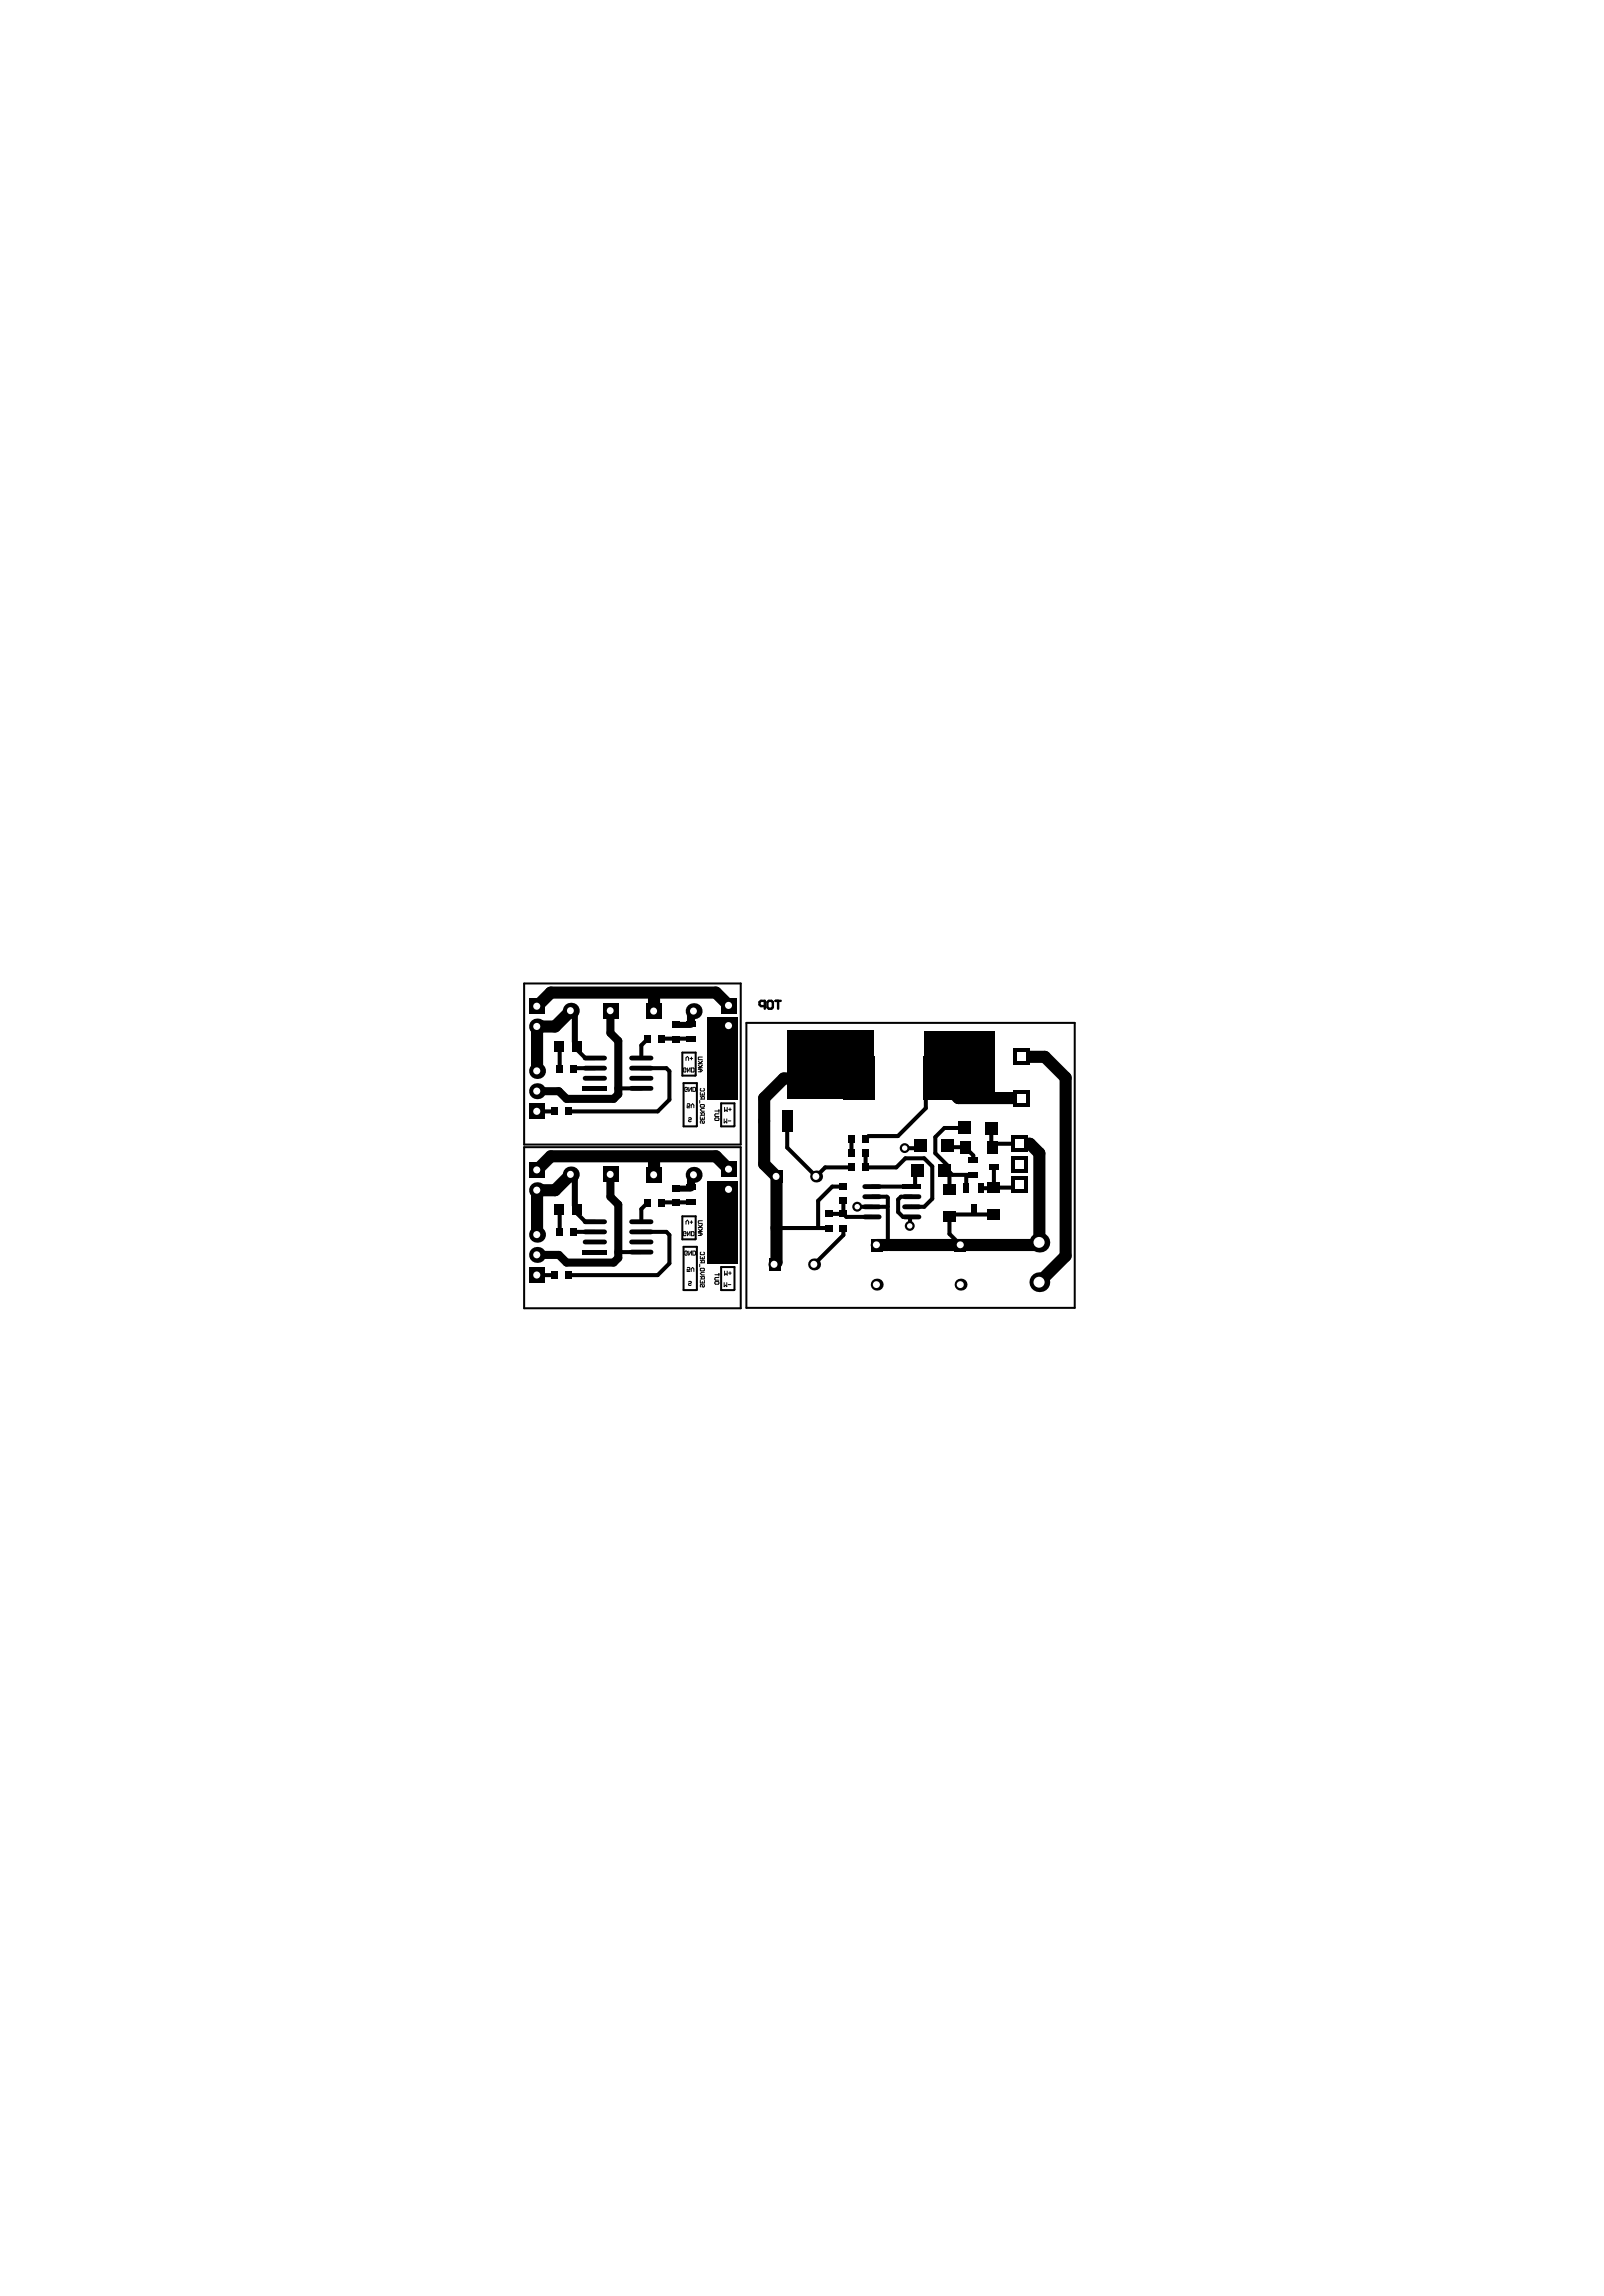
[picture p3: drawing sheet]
<svg xmlns="http://www.w3.org/2000/svg" width="201mm" height="288mm" viewBox="0 0 201 288" stroke-linecap="round" stroke-linejoin="round" font-family="sans-serif">
<path d="M65.7 123.3h27.2v20.2h-27.2zM93.6 128.2h41.1v35.8h-41.1zM65.7 143.8h27.2v20.2h-27.2z" fill="none" stroke="#000" stroke-width=".25"/>
<g fill="#fff">
<circle cx="107.5" cy="151.3" r=".34"/>
<circle cx="113.4" cy="143.9" r=".34"/>
<circle cx="114" cy="153.7" r=".34"/>
</g>
<g fill="none" stroke="#000" stroke-width=".51">
<path d="M67.3 139.3h2.2M70.2 131.4v2.6M71.9 133.9h2.7M72.3 131.2v.4l1.1 1.1h1.2M77.5 136.5h2.9M80.4 133.9h3.1l.4 .4v3.6l-1.4 1.4h-11.2M81.2 130.2l-.8 .9v1.6M83 130.2h3.6M116.1 137.7v1.2l-3.5 3.5h-3.7l-.4 .4M67.3 159.9h2.2M70.2 152v2.5M71.9 154.4h2.7"/>
<path d="M72.3 151.7v.4l1.1 1.1h1.2M77.5 157h2.9M80.4 154.4h3.1l.4 .4v3.6l-1.4 1.5h-11.2M81.2 150.8l-.8 .8v1.6M83 150.7h3.6M97.3 154h6.7M98.7 140.5v3.4l3.6 3.6 1.1-1.1h3.3M104 152.2h1.7M105.7 152.2l.4 .4h3.2M105.7 150.5v1.7M105.7 154v.9l-3.6 3.6M105.7 148.8h-1.4l-1.7 1.7v3.5"/>
<path d="M106.7 142.8v1.8M107.5 151.3h1.8M108.5 144.6v1.8h3.9l1.1-1.2h2.4l1 1v4.1l-1 1h-2.4M109.3 150h1.9l.1 .2v1.1h-.8M111.3 151.6v4.5M113.5 144h1.9M114.3 150h-1.4l-.3 .4v1.6l.6 .6h.9v1.1M114.7 147.1v1.5l-.1 .2h-5.3M118.8 144l.2-.2h2l1 1.1v.5M119 146.9v2.2M120.9 141.4h-2.5l-1.1 1.2v2l1.5 1.6v.5l.6 .6h2.6M121.1 147.5v1.5"/>
<path d="M124.3 141.4v2.3M124.6 146.6v2.2l-.2 .2h-1.1M124.6 152.3h-5.3l-.3 .2v2.2l1.4 1.4 .3-.3M124.9 143.4h2.6M127.8 148.6l.3 .3h-3.2M120.7 160.8l-.3 .3"/>
</g>
<g fill="#000">
<circle cx="97.3" cy="154" r=".25"/>
<circle cx="105.7" cy="152.2" r=".25"/>
<circle cx="106.7" cy="142.8" r=".25"/>
<circle cx="107.5" cy="151.3" r=".62"/>
</g>
<path d="M85.5 132h1.7v2.9h-1.7zM85.7 135.8h1.7l-.1 5.4h-1.6zM90.4 138.3h1.7l-.1 2.9h-1.6zM85.5 152.5h1.7v2.9h-1.7zM85.7 156.3h1.7l-.1 5.4h-1.6zM90.4 158.9h1.7l-.1 2.8h-1.6z" fill="none" stroke="#000" stroke-width=".25"/>
<path d="M71.6 126.7l-2 2h-2.3v5.6M82 125v1.8M91.4 126.1l-1.7-1.7h-20.6l-1.8 1.8M107.7 135.2h-9.4l-2.5 2.5v8.3l1.5 1.5v10.8l-.2 .2M117.7 135.2l2.4 2.5h7.9M128 132.5h3l2.6 2.6v22.4l-3.3 3.3M71.6 147.3l-2 1.9h-2.3v5.6M82 145.5v1.8M91.4 146.6l-1.7-1.6h-20.6l-1.8 1.7M109.9 156.1h1.4M127.5 143.4h1.6l1.2 1.2v11.2l-.3 .3h-18.4M127.8 146l.1 .1" fill="none" stroke="#000" stroke-width="1.5"/>
<path d="M76.5 126.7v2.8l1 1v6.7l-.6 .6h-5.9l-.9-1h-2.8M86.6 127.1v1.2M91.4 128.6h-1.4l-.5 .5M76.5 147.3v2.7l1 1v6.7l-.6 .6h-5.9l-.9-1h-2.8M86.6 147.7v1.2M91.4 149.1h-1.4l-.5 .5" fill="none" stroke="#000" stroke-width="1"/>
<path d="M71.6 126.7l.5 .5v3.5M84.7 128.5h1.8M71.6 147.3l.5 .5v3.4M84.7 149h1.8" fill="none" stroke="#000" stroke-width=".76"/>
<g fill="#000">
<path d="M88.7 127.6h3.8v10.3h-3.8z" fill-rule="evenodd"/>
<path d="M98.6 129.1h10.9v8.6h-10.9z" fill-rule="evenodd"/>
<path d="M115.9 129.3h8.8v8.2h-8.8z" fill-rule="evenodd"/>
<path d="M88.7 148.1h3.8v10.3h-3.8z" fill-rule="evenodd"/>
</g>
<g fill="none" stroke="#000" stroke-width=".13">
<path d="M85.8 134.2h.2v-.2l-.3-.1v.4v.1l.3-.1M86 133v-.4l.2-.1 .1 .1v.4M86 136.6h.2v-.2l-.3-.1-.1 .5h.1h.3M86.1 138.5l.1-.1 .3 .1-.1 .2-.3-.1v.3h.4M86.2 133.9v.5l.3-.5v.5M86.4 136.3v.5l.3-.5v.5M86.5 132.7h.3M86.7 138.9v-.3l.1-.2 .2 .2v.3M86.7 133.9l.3 .1-.1 .4h-.2zM86.7 132.5v.4M86.9 136.3l.3 .1-.1 .4h-.2zM87.5 134.1h.4l.1 .1-.1 .2h-.4"/>
<path d="M87.5 133.9h.5M87.5 133.5l.3 .3M87.5 133.4h.5M87.5 133l.3 .3M87.7 138v.3M87.8 134.1v.3M87.8 137v.3h.5v-.3M87.8 137.8h.5l-.1-.3h-.2v.3M87.8 139.8h.5l-.1-.3-.2 .1v.2M87.8 139.5l.2 .2M87.8 137.5l.2 .1M87.9 136.5h-.1l.1 .3h.3l.1-.1-.1-.2"/>
<path d="M87.9 138.5h.3l.1 .2-.4 .1-.1-.1zM88 132.5h-.4l-.1 .1 .1 .3h.4M88 133.5l-.3 .4M88 133l-.3 .4M88 137.1v.2M88.3 139h-.3l-.2 .1 .2 .2h.3M89.6 139.3h.5M90.1 139.1v.4M90.1 139.7h-.4h-.1l.1 .3h.4M90.8 138.8v.5l.2-.1 .2 .1v-.5M91.3 139.1h.4M91.5 138.9v.4"/>
<path d="M85.8 154.7h.2v-.2l-.3-.1v.5h.3M86 153.5v-.3l.2-.2 .1 .2v.3M86 157.1h.2v-.2h-.3l-.1 .4 .1 .1 .3-.1M86.1 159l.1-.1 .3 .1-.1 .2h-.3v.2h.4M86.2 154.4v.5l.3-.5v.5M86.3 140.2l.1-.1 .3 .1-.1 .2-.3 .1 .1 .1h.3M86.4 156.9v.5l.3-.5v.5M86.5 153.2h.3M86.7 159.4v-.3l.1-.2 .2 .2v.3M86.7 154.4l.3 .1-.1 .4h-.2zM86.7 153.1v.3M86.9 156.9h.3l-.1 .5h-.2z"/>
<path d="M87.5 154.6h.4l.1 .1-.1 .2h-.4M87.5 154.4h.5M87.5 154.1l.3 .2M87.5 153.9h.5M87.5 153.6l.3 .2M87.7 158.5v.3M87.8 140v.3h.5v-.3M87.8 154.6v.3M87.8 157.5v.3h.5v-.3M87.8 158.3h.5l-.1-.3-.2 .1v.2M87.8 158l.2 .1M87.9 157l-.1 .1 .1 .2h.3l.1-.1-.1-.2"/>
<path d="M87.9 159h.3l.1 .3h-.4h-.1zM88 154.1l-.3 .3M88 153.6l-.3 .3M88 153.1h-.4h-.1l.1 .3h.4M88 140.2v.1M88 157.6v.2M88.2 140.5l.1 .1-.1 .2h-.2v-.3l-.2 .1 .1 .2M88.3 159.5h-.3l-.2 .2 .2 .1h.3M89.6 159.8h.5M89.7 140.2h.3l.1 .2-.4 .1-.1-.1zM90.1 159.7v.3M90.8 140.3v.5l.2-.2 .1 .2v-.5"/>
<path d="M90.8 159.4v.5l.2-.2 .2 .2v-.5M91.3 140.5h.3M91.3 159.6h.4M91.5 159.4v.4M86.3 160.7h.1h.3l-.1 .2-.3 .1 .1 .2 .3-.1M87.8 160.5v.4h.5v-.4M87.8 160.4h.5l-.1-.4-.2 .1v.3M87.8 160l.2 .2M88 160.7v.2M88.2 161l.1 .1-.1 .3-.2-.1v-.3l-.2 .1 .1 .3M89.7 160.7h.3l.1 .2-.4 .1-.1-.1zM90.1 160.2h-.4l-.1 .1 .1 .2h.4"/>
<path d="M90.8 160.8v.5l.2-.2 .1 .2v-.5M91.3 161.1h.3"/>
</g>
<path d="M95.9 126.1h-.5l-.2-.1v-.4l.2-.1h.5v1M96.2 125.6l.2-.1h.3l.2 .1v.7l-.2 .2h-.3l-.2-.2zM97.2 125.5h.7M97.5 125.5v1" fill="none" stroke="#000" stroke-width=".3"/>
<circle cx="107.5" cy="151.3" r=".34" fill="#fff"/>
<circle cx="113.4" cy="143.9" r=".62" fill="#000"/>
<circle cx="113.4" cy="143.9" r=".34" fill="#fff"/>
<circle cx="114" cy="153.7" r=".62" fill="#000"/>
<circle cx="114" cy="153.7" r=".34" fill="#fff"/>
<path d="M96.6 146.7h1.5v1.6h-1.5z" fill-rule="evenodd" fill="#000"/>
<circle cx="97.3" cy="147.5" r=".44" fill="#fff"/>
<path d="M126.7 144.9h2.1v2.1h-2.1z" fill-rule="evenodd" fill="#000"/>
<path d="M127.2 145.4h1.1v1.1h-1.1z" fill-rule="evenodd" fill="#fff"/>
<path d="M126.7 142.3h2.1v2.2h-2.1z" fill-rule="evenodd" fill="#000"/>
<path d="M127.2 142.8h1.1v1.2h-1.1z" fill-rule="evenodd" fill="#fff"/>
<path d="M127 136.6h2.1v2.1h-2.1z" fill-rule="evenodd" fill="#000"/>
<path d="M127.5 137.1h1.1v1.1h-1.1z" fill-rule="evenodd" fill="#fff"/>
<circle cx="120.4" cy="161.1" r=".75" fill="#000"/>
<circle cx="120.4" cy="161.1" r=".44" fill="#fff"/>
<circle cx="109.9" cy="161.1" r=".75" fill="#000"/>
<circle cx="109.9" cy="161.1" r=".44" fill="#fff"/>
<circle cx="102.1" cy="158.5" r=".75" fill="#000"/>
<circle cx="102" cy="158.5" r=".44" fill="#fff"/>
<circle cx="102.3" cy="147.5" r=".75" fill="#000"/>
<circle cx="102.3" cy="147.5" r=".44" fill="#fff"/>
<path d="M90.4 145.6h2v2h-2z" fill-rule="evenodd" fill="#000"/>
<circle cx="91.3" cy="146.6" r=".44" fill="#fff"/>
<circle cx="91.4" cy="128.6" r="1" fill="#000"/>
<circle cx="91.3" cy="128.6" r=".44" fill="#fff"/>
<path d="M90.4 125.1h2v2h-2z" fill-rule="evenodd" fill="#000"/>
<circle cx="91.3" cy="126.1" r=".44" fill="#fff"/>
<circle cx="87" cy="147.3" r="1" fill="#000"/>
<circle cx="86.9" cy="147.3" r=".44" fill="#fff"/>
<circle cx="87" cy="126.8" r="1" fill="#000"/>
<circle cx="86.9" cy="126.8" r=".44" fill="#fff"/>
<path d="M75.5 146.3h2v1.9h-2z" fill-rule="evenodd" fill="#000"/>
<circle cx="76.5" cy="147.2" r=".44" fill="#fff"/>
<path d="M75.5 125.7h2v2h-2z" fill-rule="evenodd" fill="#000"/>
<circle cx="76.5" cy="126.7" r=".44" fill="#fff"/>
<path d="M66.3 158.9h2v2h-2z" fill-rule="evenodd" fill="#000"/>
<circle cx="67.3" cy="159.9" r=".44" fill="#fff"/>
<circle cx="67.3" cy="154.8" r="1" fill="#000"/>
<circle cx="67.3" cy="154.8" r=".44" fill="#fff"/>
<circle cx="71.6" cy="147.3" r="1" fill="#000"/>
<circle cx="71.5" cy="147.2" r=".44" fill="#fff"/>
<path d="M66.3 145.7h2v2h-2z" fill-rule="evenodd" fill="#000"/>
<circle cx="67.3" cy="146.7" r=".44" fill="#fff"/>
<circle cx="67.3" cy="134.3" r="1" fill="#000"/>
<circle cx="67.3" cy="134.3" r=".44" fill="#fff"/>
<circle cx="67.3" cy="136.8" r="1" fill="#000"/>
<circle cx="67.3" cy="136.8" r=".44" fill="#fff"/>
<path d="M66.3 138.4h2v1.9h-2z" fill-rule="evenodd" fill="#000"/>
<circle cx="67.3" cy="139.3" r=".44" fill="#fff"/>
<circle cx="71.6" cy="126.7" r="1" fill="#000"/>
<circle cx="71.5" cy="126.7" r=".44" fill="#fff"/>
<path d="M66.3 125.2h2v2h-2z" fill-rule="evenodd" fill="#000"/>
<circle cx="67.3" cy="126.2" r=".44" fill="#fff"/>
<circle cx="67.3" cy="128.7" r="1" fill="#000"/>
<circle cx="67.3" cy="128.7" r=".44" fill="#fff"/>
<path d="M127 131.4h2.1v2.2h-2.1z" fill-rule="evenodd" fill="#000"/>
<path d="M127.5 131.9h1.1v1.2h-1.1z" fill-rule="evenodd" fill="#fff"/>
<path d="M126.7 147.5h2.1v2.1h-2.1z" fill-rule="evenodd" fill="#000"/>
<path d="M127.2 148h1.1v1.1h-1.1z" fill-rule="evenodd" fill="#fff"/>
<path d="M119.7 155.3h1.5v1.6h-1.5z" fill-rule="evenodd" fill="#000"/>
<circle cx="120.4" cy="156.1" r=".44" fill="#fff"/>
<path d="M109.1 155.3h1.5v1.6h-1.5z" fill-rule="evenodd" fill="#000"/>
<circle cx="109.9" cy="156.1" r=".44" fill="#fff"/>
<circle cx="91.4" cy="149.1" r="1" fill="#000"/>
<circle cx="91.3" cy="149.1" r=".44" fill="#fff"/>
<circle cx="67.3" cy="157.3" r="1" fill="#000"/>
<circle cx="67.3" cy="157.3" r=".44" fill="#fff"/>
<circle cx="67.3" cy="149.2" r="1" fill="#000"/>
<circle cx="67.3" cy="149.2" r=".44" fill="#fff"/>
<circle cx="130.3" cy="160.8" r="1.24" fill="#000"/>
<circle cx="130.3" cy="160.8" r=".69" fill="#fff"/>
<path d="M96.4 157.8h1.5v1.5h-1.5z" fill-rule="evenodd" fill="#000"/>
<circle cx="97" cy="158.5" r=".44" fill="#fff"/>
<path d="M81 146.3h2v2h-2z" fill-rule="evenodd" fill="#000"/>
<circle cx="81.9" cy="147.3" r=".44" fill="#fff"/>
<path d="M81 125.8h2v2h-2z" fill-rule="evenodd" fill="#000"/>
<circle cx="81.9" cy="126.8" r=".44" fill="#fff"/>
<circle cx="130.3" cy="155.8" r="1.24" fill="#000"/>
<circle cx="130.3" cy="155.8" r=".69" fill="#fff"/>
<g fill="#000">
<path d="M69.1 138.9h.8v.9h-.8z" fill-rule="evenodd"/>
<path d="M69.7 133.5h.8v1h-.8z" fill-rule="evenodd"/>
<path d="M69.5 130.5h1.2v1.3h-1.2z" fill-rule="evenodd"/>
<path d="M70.9 138.9h.8v.9h-.8z" fill-rule="evenodd"/>
<path d="M71.5 133.5h.7v1h-.7z" fill-rule="evenodd"/>
<path d="M71.7 130.5h1.2v1.3h-1.2z" fill-rule="evenodd"/>
<path d="M73.1 136.2h3v.6h-3z" fill-rule="evenodd"/>
<path d="M80.8 129.8h.8v.9h-.8z" fill-rule="evenodd"/>
<path d="M82.6 129.8h.8v.9h-.8z" fill-rule="evenodd"/>
<path d="M84.2 128.1h1v.8h-1z" fill-rule="evenodd"/>
<path d="M84.3 129.9h.9v.8h-.9z" fill-rule="evenodd"/>
<path d="M86 129.9h1.2v.7h-1.2z" fill-rule="evenodd"/>
<path d="M86 128h1.2v.7h-1.2z" fill-rule="evenodd"/>
<path d="M88.7 129h1.2v.6h-1.2z" fill-rule="evenodd"/>
<path d="M95.1 139.2h1.4v2.7h-1.4z" fill-rule="evenodd"/>
<path d="M98 139.2h1.3v2.7h-1.3z" fill-rule="evenodd"/>
<path d="M105.7 132.5h4v5.5h-4z" fill-rule="evenodd"/>
<path d="M115.7 132.5h4v5.5h-4z" fill-rule="evenodd"/>
<path d="M69.1 159.4h.8v1h-.8z" fill-rule="evenodd"/>
<path d="M69.7 154h.8v1h-.8z" fill-rule="evenodd"/>
<path d="M69.5 151h1.2v1.3h-1.2z" fill-rule="evenodd"/>
<path d="M70.9 159.4h.8v1h-.8z" fill-rule="evenodd"/>
<path d="M71.5 154h.7v1h-.7z" fill-rule="evenodd"/>
<path d="M71.7 151h1.2v1.3h-1.2z" fill-rule="evenodd"/>
<path d="M73.1 156.7h3v.6h-3z" fill-rule="evenodd"/>
<path d="M80.8 150.3h.8v1h-.8z" fill-rule="evenodd"/>
<path d="M82.6 150.3h.8v1h-.8z" fill-rule="evenodd"/>
<path d="M84.2 148.6h1v.8h-1z" fill-rule="evenodd"/>
<path d="M84.3 150.4h.9v.8h-.9z" fill-rule="evenodd"/>
<path d="M86 150.4h1.2v.7h-1.2z" fill-rule="evenodd"/>
<path d="M86 148.5h1.2v.7h-1.2z" fill-rule="evenodd"/>
<path d="M88.7 149.5h1.2v.6h-1.2z" fill-rule="evenodd"/>
<path d="M103.5 151.8h.9v.8h-.9z" fill-rule="evenodd"/>
<path d="M103.5 153.6h.9v.8h-.9z" fill-rule="evenodd"/>
<path d="M105.2 150.1h1v.9h-1z" fill-rule="evenodd"/>
<path d="M105.2 153.6h1v.8h-1z" fill-rule="evenodd"/>
<path d="M105.3 148.4h.9v.8h-.9z" fill-rule="evenodd"/>
<path d="M105.3 151.8h.9v.8h-.9z" fill-rule="evenodd"/>
<path d="M106.3 145.9h.8v.9h-.8z" fill-rule="evenodd"/>
<path d="M106.3 142.3h.8v1h-.8z" fill-rule="evenodd"/>
<path d="M106.4 144.1h.7v1h-.7z" fill-rule="evenodd"/>
<path d="M108.1 145.9h.8v.9h-.8z" fill-rule="evenodd"/>
<path d="M108.1 142.3h.8v1h-.8z" fill-rule="evenodd"/>
<path d="M108.1 144.1h.8v1h-.8z" fill-rule="evenodd"/>
<path d="M114.3 145.9h1.5v1.6h-1.5z" fill-rule="evenodd"/>
<path d="M114.6 142.8h1.6v1.6h-1.6z" fill-rule="evenodd"/>
<path d="M113.1 148.5h2.4v.6h-2.4z" fill-rule="evenodd"/>
<path d="M117.7 146h1.5v1.6h-1.5z" fill-rule="evenodd"/>
<path d="M118 142.8h1.6v1.6h-1.6z" fill-rule="evenodd"/>
<path d="M118.2 151.9h1.6v1.3h-1.6z" fill-rule="evenodd"/>
<path d="M118.2 148.4h1.6v1.3h-1.6z" fill-rule="evenodd"/>
<path d="M120.1 140.6h1.6v1.6h-1.6z" fill-rule="evenodd"/>
<path d="M120.3 143h1.3v1.6h-1.3z" fill-rule="evenodd"/>
<path d="M120.8 148.4h.7v1.2h-.7z" fill-rule="evenodd"/>
<path d="M121.7 151h.7v1.2h-.7z" fill-rule="evenodd"/>
<path d="M121.4 147h1.2v.6h-1.2z" fill-rule="evenodd"/>
<path d="M121.4 145.1h1.2v.7h-1.2z" fill-rule="evenodd"/>
<path d="M122.7 148.4h.6v1.2h-.6z" fill-rule="evenodd"/>
<path d="M123.5 140.6h1.6v1.6h-1.6z" fill-rule="evenodd"/>
<path d="M123.8 143h1.3v1.6h-1.3z" fill-rule="evenodd"/>
<path d="M123.8 148.2h1.6v1.3h-1.6z" fill-rule="evenodd"/>
<path d="M123.8 151.6h1.6v1.3h-1.6z" fill-rule="evenodd"/>
<path d="M124 146h1.3v.7h-1.3z" fill-rule="evenodd"/>
</g>
<g fill="none" stroke="#000" stroke-width=".61">
<path d="M73.4 133.9h2.4M73.4 132.7h2.4M73.4 135.2h2.4M79.2 136.5h2.4M79.2 133.9h2.4M79.2 132.7h2.4M79.2 135.2h2.4M73.4 154.4h2.4M73.4 153.2h2.4M73.4 155.7h2.4M79.2 157h2.4M79.2 154.4h2.4"/>
<path d="M79.2 153.2h2.4M79.2 155.7h2.4M108.4 152.6h1.8M108.4 148.8h1.8M108.4 151.3h1.8M108.4 150h1.8M113.4 152.6h1.8M113.4 151.3h1.8M113.4 150h1.8"/>
</g>
</svg>
